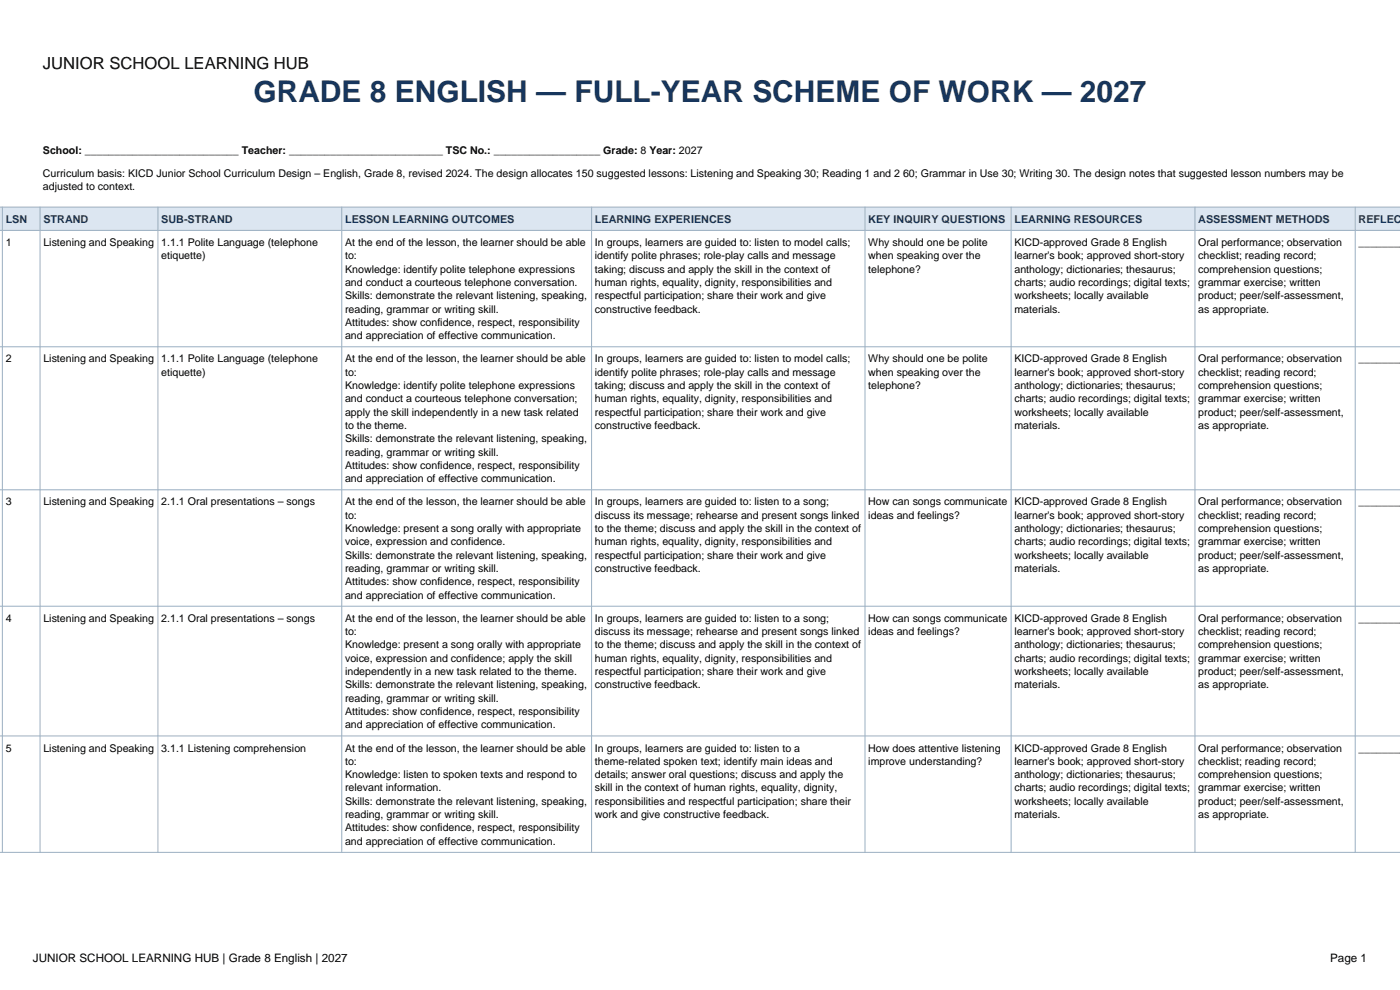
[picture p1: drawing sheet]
<svg xmlns="http://www.w3.org/2000/svg" width="297mm" height="210mm" viewBox="0 0 297 210" stroke-linecap="round" stroke-linejoin="round" font-family="sans-serif">
<defs><g id="words">
<text font-size="6.3" fill="#17365d" x="53.8" y="21.7">GRADE 8 ENGLISH — FULL-YEAR SCHEME OF WORK — 2027</text>
<text font-size="3.5" x="9.1" y="14.6">JUNIOR SCHOOL LEARNING HUB</text>
<g font-size="2.5">
<text x="7" y="204">JUNIOR SCHOOL LEARNING HUB | Grade 8 English | 2027</text>
<text x="282.2" y="204">Page 1</text>
</g>
<g font-size="2.3">
<text x="9.1" y="32.6">School: __________________________ Teacher: __________________________ TSC No.: __________________ Grade: 8 Year: 2027</text>
<text x="9.1" y="37.5">Curriculum basis: KICD Junior School Curriculum Design – English, Grade 8, revised 2024. The design allocates 150 suggested lessons: Listening and Speaking 30; Reading 1 and 2 60; Grammar in Use 30; Writing 30. The design notes that suggested lesson numbers may be</text>
<text x="9.1" y="40.4">adjusted to context.</text>
<text x="1.2" y="52.2">1</text>
<text x="9.2" y="52.2">Listening and Speaking</text>
<text x="34.2" y="52.2">1.1.1 Polite Language (telephone</text>
<text x="73.2" y="52.2">At the end of the lesson, the learner should be able</text>
<text x="126.2" y="52.2">In groups, learners are guided to: listen to model calls;</text>
<text x="184.2" y="52.2">Why should one be polite</text>
<text x="215.2" y="52.2">KICD-approved Grade 8 English</text>
<text x="254.2" y="52.2">Oral performance; observation</text>
<text x="288.2" y="52.2">________</text>
<text x="34.2" y="55">etiquette)</text>
<text x="73.2" y="55">to:</text>
<text x="73.2" y="57.8">Knowledge: identify polite telephone expressions</text>
<text x="126.2" y="55">identify polite phrases; role-play calls and message</text>
<text x="126.2" y="57.8">taking; discuss and apply the skill in the context of</text>
<text x="184.2" y="55">when speaking over the</text>
<text x="184.2" y="57.8">telephone?</text>
<text x="215.2" y="55">learner's book; approved short-story</text>
<text x="215.2" y="57.8">anthology; dictionaries; thesaurus;</text>
<text x="254.2" y="55">checklist; reading record;</text>
<text x="254.2" y="57.8">comprehension questions;</text>
<text x="73.2" y="60.6">and conduct a courteous telephone conversation.</text>
<text x="73.2" y="63.5">Skills: demonstrate the relevant listening, speaking,</text>
<text x="126.2" y="60.6">human rights, equality, dignity, responsibilities and</text>
<text x="126.2" y="63.5">respectful participation; share their work and give</text>
<text x="215.2" y="60.6">charts; audio recordings; digital texts;</text>
<text x="215.2" y="63.5">worksheets; locally available</text>
<text x="254.2" y="60.6">grammar exercise; written</text>
<text x="254.2" y="63.5">product; peer/self-assessment,</text>
<text x="73.2" y="66.3">reading, grammar or writing skill.</text>
<text x="73.2" y="69.1">Attitudes: show confidence, respect, responsibility</text>
<text x="73.2" y="71.9">and appreciation of effective communication.</text>
<text x="126.2" y="66.3">constructive feedback.</text>
<text x="215.2" y="66.3">materials.</text>
<text x="254.2" y="66.3">as appropriate.</text>
<text x="1.2" y="76.9">2</text>
<text x="9.2" y="76.9">Listening and Speaking</text>
<text x="34.2" y="76.9">1.1.1 Polite Language (telephone</text>
<text x="73.2" y="76.9">At the end of the lesson, the learner should be able</text>
<text x="126.2" y="76.9">In groups, learners are guided to: listen to model calls;</text>
<text x="184.2" y="76.9">Why should one be polite</text>
<text x="215.2" y="76.9">KICD-approved Grade 8 English</text>
<text x="254.2" y="76.9">Oral performance; observation</text>
<text x="288.2" y="76.9">________</text>
<text x="34.2" y="79.7">etiquette)</text>
<text x="73.2" y="79.7">to:</text>
<text x="73.2" y="82.5">Knowledge: identify polite telephone expressions</text>
<text x="126.2" y="79.7">identify polite phrases; role-play calls and message</text>
<text x="126.2" y="82.5">taking; discuss and apply the skill in the context of</text>
<text x="184.2" y="79.7">when speaking over the</text>
<text x="184.2" y="82.5">telephone?</text>
<text x="215.2" y="79.7">learner's book; approved short-story</text>
<text x="215.2" y="82.5">anthology; dictionaries; thesaurus;</text>
<text x="254.2" y="79.7">checklist; reading record;</text>
<text x="254.2" y="82.5">comprehension questions;</text>
<text x="73.2" y="85.3">and conduct a courteous telephone conversation;</text>
<text x="73.2" y="88.2">apply the skill independently in a new task related</text>
<text x="126.2" y="85.3">human rights, equality, dignity, responsibilities and</text>
<text x="126.2" y="88.2">respectful participation; share their work and give</text>
<text x="215.2" y="85.3">charts; audio recordings; digital texts;</text>
<text x="215.2" y="88.2">worksheets; locally available</text>
<text x="254.2" y="85.3">grammar exercise; written</text>
<text x="254.2" y="88.2">product; peer/self-assessment,</text>
<text x="73.2" y="91">to the theme.</text>
<text x="73.2" y="93.8">Skills: demonstrate the relevant listening, speaking,</text>
<text x="126.2" y="91">constructive feedback.</text>
<text x="215.2" y="91">materials.</text>
<text x="254.2" y="91">as appropriate.</text>
<text x="73.2" y="96.6">reading, grammar or writing skill.</text>
<text x="73.2" y="99.5">Attitudes: show confidence, respect, responsibility</text>
<text x="1.2" y="107.2">3</text>
<text x="9.2" y="107.2">Listening and Speaking</text>
<text x="34.2" y="107.2">2.1.1 Oral presentations – songs</text>
<text x="73.2" y="102.3">and appreciation of effective communication.</text>
<text x="73.2" y="107.2">At the end of the lesson, the learner should be able</text>
<text x="126.2" y="107.2">In groups, learners are guided to: listen to a song;</text>
<text x="184.2" y="107.2">How can songs communicate</text>
<text x="215.2" y="107.2">KICD-approved Grade 8 English</text>
<text x="254.2" y="107.2">Oral performance; observation</text>
<text x="288.2" y="107.2">________</text>
<text x="73.2" y="110">to:</text>
<text x="73.2" y="112.9">Knowledge: present a song orally with appropriate</text>
<text x="126.2" y="110">discuss its message; rehearse and present songs linked</text>
<text x="126.2" y="112.9">to the theme; discuss and apply the skill in the context of</text>
<text x="184.2" y="110">ideas and feelings?</text>
<text x="215.2" y="110">learner's book; approved short-story</text>
<text x="215.2" y="112.9">anthology; dictionaries; thesaurus;</text>
<text x="254.2" y="110">checklist; reading record;</text>
<text x="254.2" y="112.9">comprehension questions;</text>
<text x="73.2" y="115.7">voice, expression and confidence.</text>
<text x="73.2" y="118.5">Skills: demonstrate the relevant listening, speaking,</text>
<text x="126.2" y="115.7">human rights, equality, dignity, responsibilities and</text>
<text x="126.2" y="118.5">respectful participation; share their work and give</text>
<text x="215.2" y="115.7">charts; audio recordings; digital texts;</text>
<text x="215.2" y="118.5">worksheets; locally available</text>
<text x="254.2" y="115.7">grammar exercise; written</text>
<text x="254.2" y="118.5">product; peer/self-assessment,</text>
<text x="73.2" y="121.3">reading, grammar or writing skill.</text>
<text x="73.2" y="124.1">Attitudes: show confidence, respect, responsibility</text>
<text x="126.2" y="121.3">constructive feedback.</text>
<text x="215.2" y="121.3">materials.</text>
<text x="254.2" y="121.3">as appropriate.</text>
<text x="1.2" y="131.9">4</text>
<text x="9.2" y="131.9">Listening and Speaking</text>
<text x="34.2" y="131.9">2.1.1 Oral presentations – songs</text>
<text x="73.2" y="127">and appreciation of effective communication.</text>
<text x="73.2" y="131.9">At the end of the lesson, the learner should be able</text>
<text x="126.2" y="131.9">In groups, learners are guided to: listen to a song;</text>
<text x="184.2" y="131.9">How can songs communicate</text>
<text x="215.2" y="131.9">KICD-approved Grade 8 English</text>
<text x="254.2" y="131.9">Oral performance; observation</text>
<text x="288.2" y="131.9">________</text>
<text x="73.2" y="134.7">to:</text>
<text x="73.2" y="137.6">Knowledge: present a song orally with appropriate</text>
<text x="126.2" y="134.7">discuss its message; rehearse and present songs linked</text>
<text x="126.2" y="137.6">to the theme; discuss and apply the skill in the context of</text>
<text x="184.2" y="134.7">ideas and feelings?</text>
<text x="215.2" y="134.7">learner's book; approved short-story</text>
<text x="215.2" y="137.6">anthology; dictionaries; thesaurus;</text>
<text x="254.2" y="134.7">checklist; reading record;</text>
<text x="254.2" y="137.6">comprehension questions;</text>
<text x="73.2" y="140.4">voice, expression and confidence; apply the skill</text>
<text x="73.2" y="143.2">independently in a new task related to the theme.</text>
<text x="126.2" y="140.4">human rights, equality, dignity, responsibilities and</text>
<text x="126.2" y="143.2">respectful participation; share their work and give</text>
<text x="215.2" y="140.4">charts; audio recordings; digital texts;</text>
<text x="215.2" y="143.2">worksheets; locally available</text>
<text x="254.2" y="140.4">grammar exercise; written</text>
<text x="254.2" y="143.2">product; peer/self-assessment,</text>
<text x="73.2" y="146">Skills: demonstrate the relevant listening, speaking,</text>
<text x="73.2" y="148.8">reading, grammar or writing skill.</text>
<text x="126.2" y="146">constructive feedback.</text>
<text x="215.2" y="146">materials.</text>
<text x="254.2" y="146">as appropriate.</text>
<text x="73.2" y="151.7">Attitudes: show confidence, respect, responsibility</text>
<text x="73.2" y="154.5">and appreciation of effective communication.</text>
<text x="1.2" y="159.4">5</text>
<text x="9.2" y="159.4">Listening and Speaking</text>
<text x="34.2" y="159.4">3.1.1 Listening comprehension</text>
<text x="73.2" y="159.4">At the end of the lesson, the learner should be able</text>
<text x="126.2" y="159.4">In groups, learners are guided to: listen to a</text>
<text x="184.2" y="159.4">How does attentive listening</text>
<text x="215.2" y="159.4">KICD-approved Grade 8 English</text>
<text x="254.2" y="159.4">Oral performance; observation</text>
<text x="288.2" y="159.4">________</text>
<text x="73.2" y="162.2">to:</text>
<text x="73.2" y="165.1">Knowledge: listen to spoken texts and respond to</text>
<text x="73.2" y="167.9">relevant information.</text>
<text x="126.2" y="162.2">theme-related spoken text; identify main ideas and</text>
<text x="126.2" y="165.1">details; answer oral questions; discuss and apply the</text>
<text x="126.2" y="167.9">skill in the context of human rights, equality, dignity,</text>
<text x="184.2" y="162.2">improve understanding?</text>
<text x="215.2" y="162.2">learner's book; approved short-story</text>
<text x="215.2" y="165.1">anthology; dictionaries; thesaurus;</text>
<text x="215.2" y="167.9">charts; audio recordings; digital texts;</text>
<text x="254.2" y="162.2">checklist; reading record;</text>
<text x="254.2" y="165.1">comprehension questions;</text>
<text x="254.2" y="167.9">grammar exercise; written</text>
<text x="73.2" y="170.7">Skills: demonstrate the relevant listening, speaking,</text>
<text x="73.2" y="173.5">reading, grammar or writing skill.</text>
<text x="126.2" y="170.7">responsibilities and respectful participation; share their</text>
<text x="126.2" y="173.5">work and give constructive feedback.</text>
<text x="215.2" y="170.7">worksheets; locally available</text>
<text x="215.2" y="173.5">materials.</text>
<text x="254.2" y="170.7">product; peer/self-assessment,</text>
<text x="254.2" y="173.5">as appropriate.</text>
<text x="73.2" y="176.4">Attitudes: show confidence, respect, responsibility</text>
<text x="73.2" y="179.2">and appreciation of effective communication.</text>
</g>
<g font-size="2.3" fill="#17365d">
<text x="1.2" y="47.3">LSN</text>
<text x="9.2" y="47.3">STRAND</text>
<text x="34.2" y="47.3">SUB-STRAND</text>
<text x="73.2" y="47.3">LESSON LEARNING OUTCOMES</text>
<text x="126.2" y="47.3">LEARNING EXPERIENCES</text>
<text x="184.2" y="47.3">KEY INQUIRY QUESTIONS</text>
<text x="215.2" y="47.3">LEARNING RESOURCES</text>
<text x="254.2" y="47.3">ASSESSMENT METHODS</text>
<text x="288.2" y="47.3">REFLECT</text>
</g>
</g></defs>
<path d="M-.1 43.9h297.2v5h-297.2z" fill-rule="evenodd" fill="#dce6f1"/>
<g fill="none" stroke="#9aafc1" stroke-width=".21">
<path d="M0 43.9h297.1M0 48.9h297.1M.5 43.9v136.9M8.5 43.9v136.9M33.5 43.9v136.9M72.5 43.9v136.9M125.5 43.9v136.9M183.5 43.9v136.9M214.5 43.9v136.9M253.5 43.9v136.9M287.5 43.9v136.9M0 73.6h297.1"/>
<path d="M0 103.9h297.1M0 128.6h297.1M0 156.1h297.1M0 180.8h297.1"/>
</g>
<use href="#words"/>
</svg>
